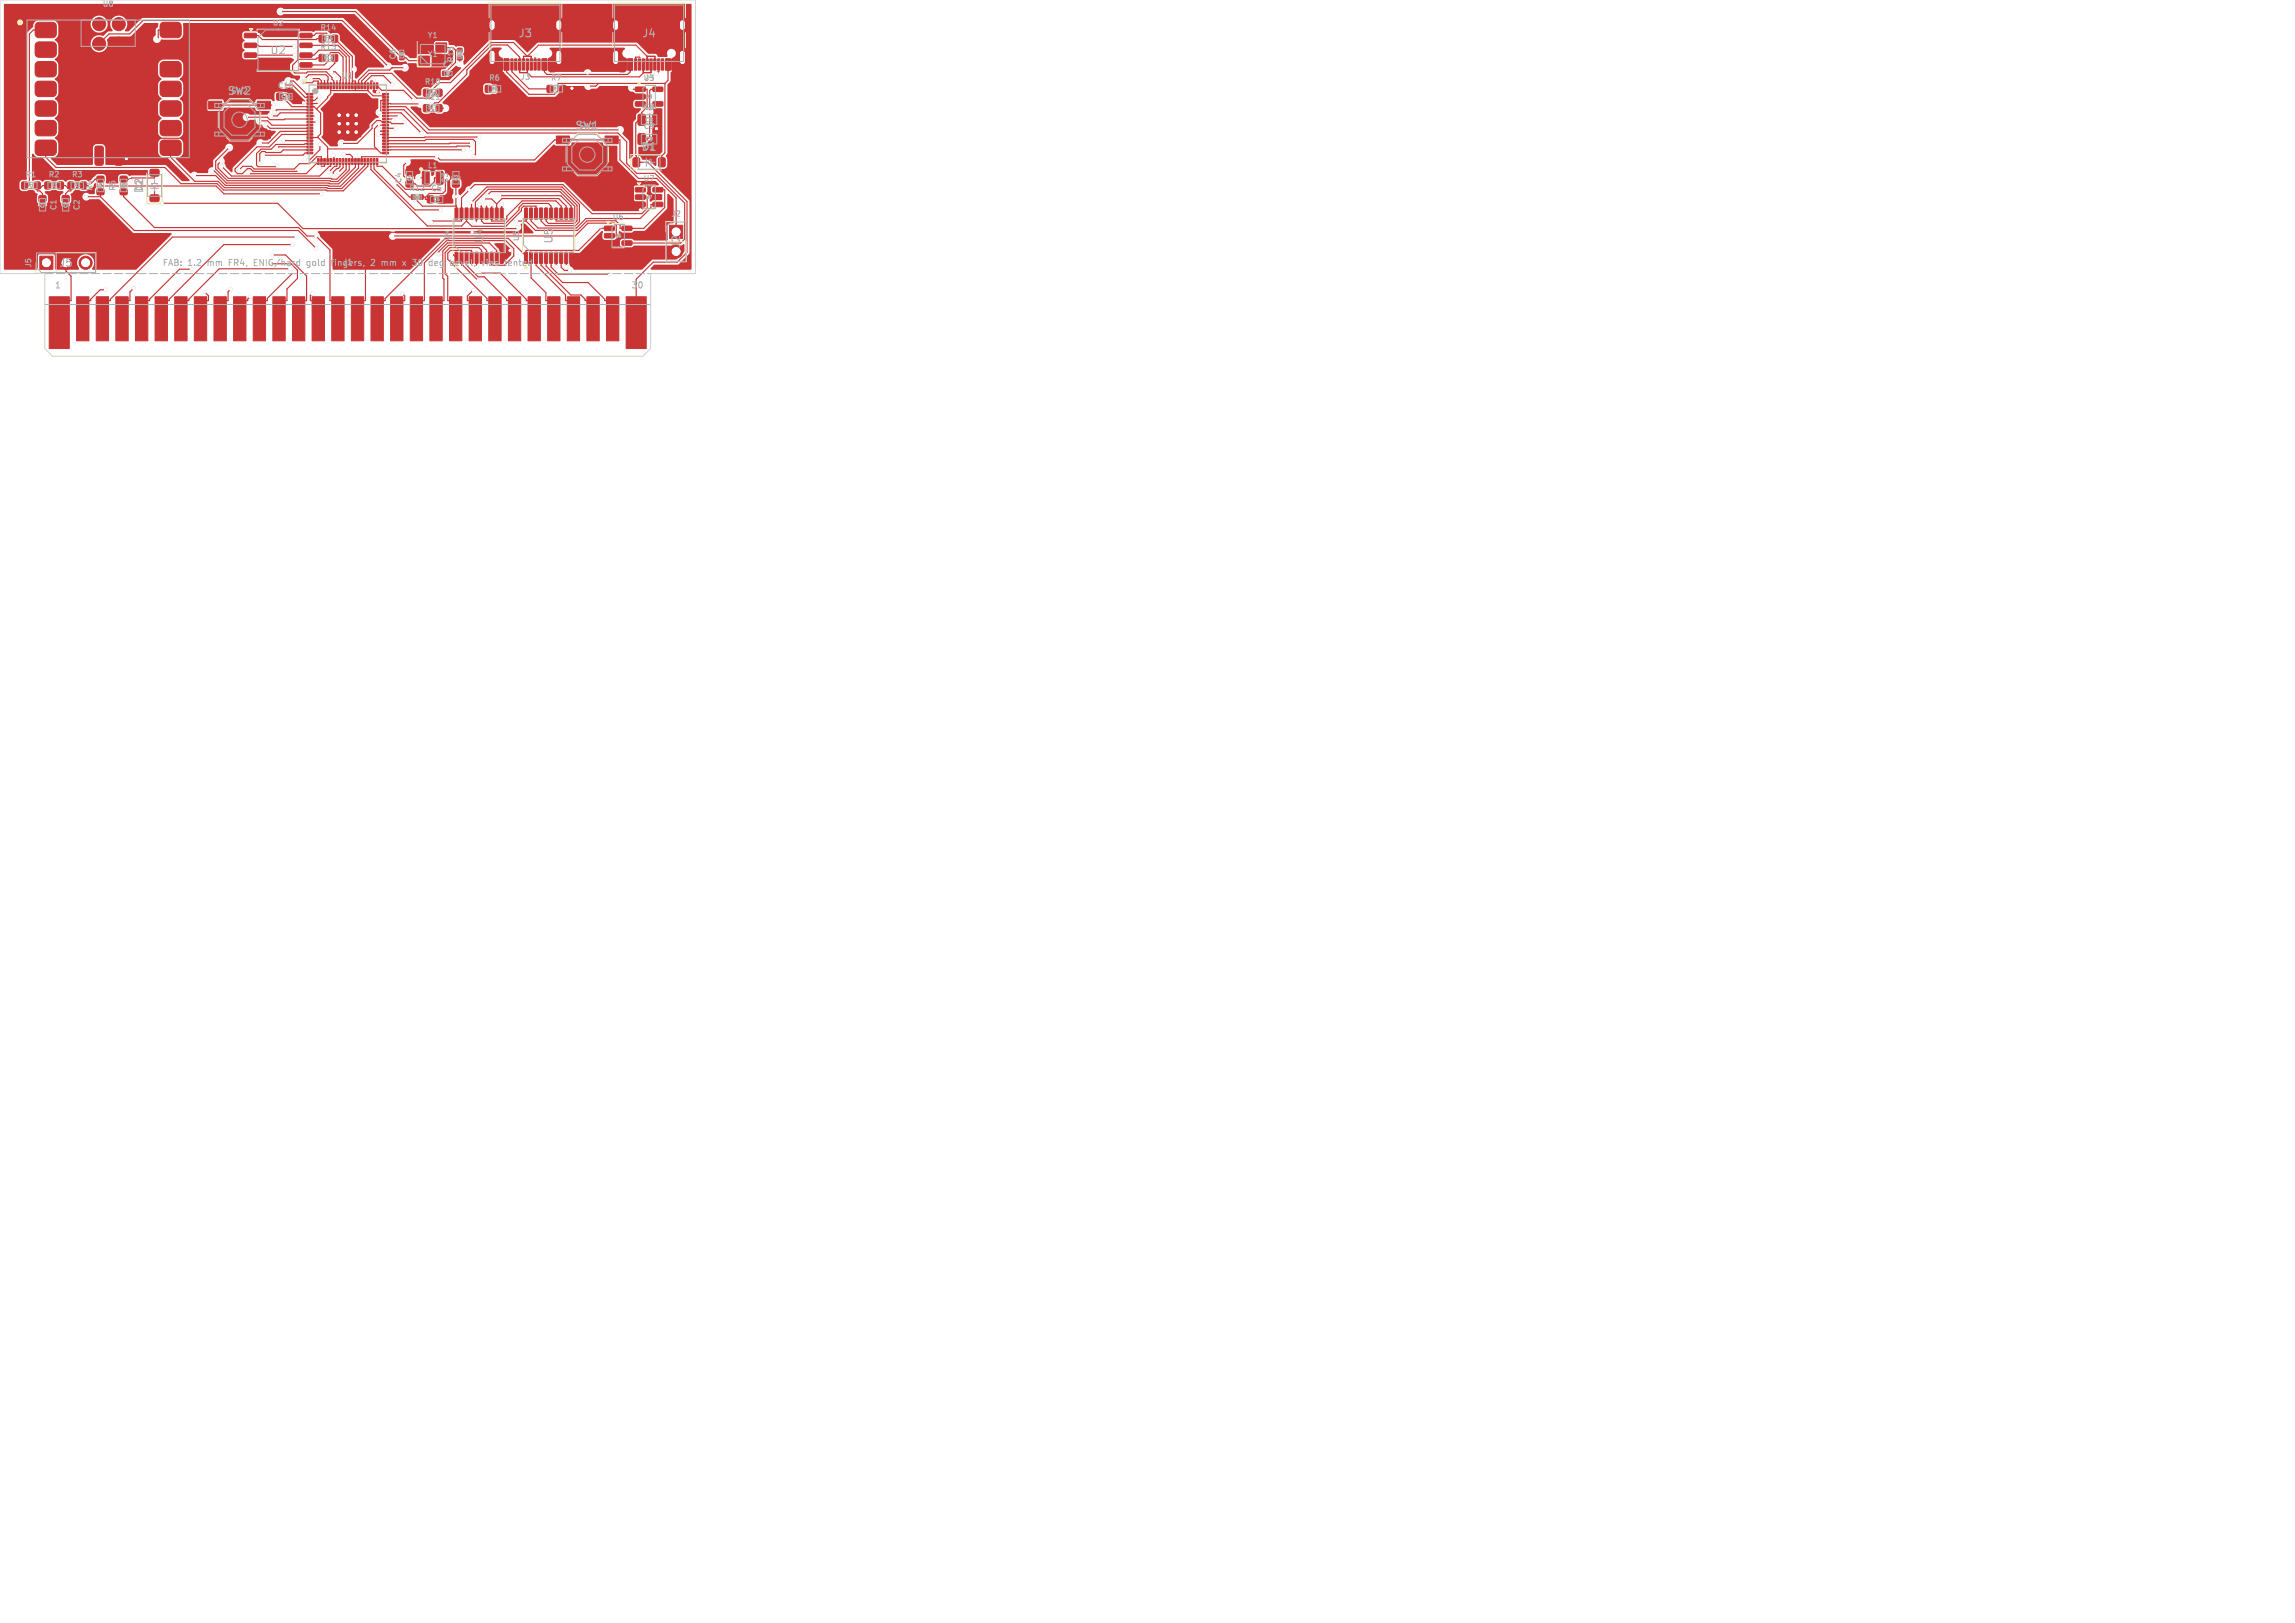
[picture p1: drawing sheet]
<svg xmlns="http://www.w3.org/2000/svg" width="297mm" height="210mm" viewBox="0 0 297 210" stroke-linecap="round" stroke-linejoin="round" font-family="sans-serif">
<defs><g id="words">
<g font-size="1.4" fill="#afafaf">
<text x="67" y="5">J3</text>
<text x="83" y="5">J4</text>
<text x="34.9" y="7.2">U2</text>
<text x="29.4" y="12.5">SW2</text>
<text x="82.9" y="19.7">D1</text>
<text x="18.7" y="25.1" transform="rotate(-90 18.7 25.1)">D2</text>
<text x="7.6" y="34.7">J5</text>
<text x="62.7" y="31.6" transform="rotate(-90 62.7 31.6)">U4</text>
<text x="71.7" y="31.6" transform="rotate(-90 71.7 31.6)">U5</text>
<text x="88.2" y="32.3" transform="rotate(-90 88.2 32.3)">J2</text>
</g>
<g font-size="1.1" fill="#afafaf">
<text x="21" y="34.6">FAB:</text>
<text x="24.3" y="34.6">1.2</text>
<text x="27" y="34.6">mm</text>
<text x="30" y="34.6">FR4,</text>
<text x="33.4" y="34.6">ENIG/hard</text>
<text x="40.5" y="34.6">gold</text>
<text x="43.9" y="34.6">fingers,</text>
<text x="49.2" y="34.6">2</text>
<text x="50.7" y="34.6">mm</text>
<text x="53.7" y="34.6">x</text>
<text x="55.1" y="34.6">30</text>
<text x="57.5" y="34.6">deg</text>
<text x="60.4" y="34.6">bevel,</text>
<text x="64.7" y="34.6">vias</text>
<text x="67.9" y="34.6">tented</text>
<text x="7" y="37.5">1</text>
<text x="81.6" y="37.5">30</text>
</g>
<g font-size="1" fill="#afafaf">
<text x="13.2" y="1">U8</text>
<text x="35.2" y="3.4">U2</text>
<text x="41.4" y="4.1">R14</text>
<text x="55.3" y="5.1">Y1</text>
<text x="35.9" y="11.6">C10</text>
<text x="41.4" y="6.6">R13</text>
<text x="44.2" y="10.3">U1</text>
<text x="51.3" y="7.8" transform="rotate(-90 51.3 7.8)">C6</text>
<text x="54.9" y="11.1">R10</text>
<text x="55.3" y="7.5">Y1</text>
<text x="57.2" y="8.8">C7</text>
<text x="58.8" y="8.1" transform="rotate(-90 58.8 8.1)">R15</text>
<text x="63.2" y="10.6">R6</text>
<text x="67.3" y="10.4">J3</text>
<text x="71.2" y="10.6">R7</text>
<text x="83.3" y="10.4">J4</text>
<text x="29.9" y="12.2">SW2</text>
<text x="54.9" y="13.1">R11</text>
<text x="74.9" y="16.8">SW1</text>
<text x="83.2" y="14.3">C8</text>
<text x="83.2" y="16.8">C9</text>
<text x="3.2" y="23.1">R1</text>
<text x="6.2" y="23.1">R2</text>
<text x="9.2" y="23.1">R3</text>
<text x="52.1" y="23.8" transform="rotate(-90 52.1 23.8)">C4</text>
<text x="55.3" y="21.9">L1</text>
<text x="58.1" y="23.8" transform="rotate(-90 58.1 23.8)">C3</text>
<text x="83.2" y="23.6">U7</text>
<text x="83.2" y="19.5">D1</text>
<text x="7.4" y="27.3" transform="rotate(-90 7.4 27.3)">C1</text>
<text x="10.4" y="27.3" transform="rotate(-90 10.4 27.3)">C2</text>
<text x="12.1" y="24.8" transform="rotate(-90 12.1 24.8)">R4</text>
<text x="15.1" y="24.8" transform="rotate(-90 15.1 24.8)">R5</text>
<text x="18.5" y="24.8" transform="rotate(-90 18.5 24.8)">D2</text>
<text x="52.9" y="24.8">R12</text>
<text x="55.7" y="24.9">C5</text>
<text x="79.2" y="28.6">U6</text>
<text x="86.8" y="28.2">J2</text>
<text x="4.2" y="34.7" transform="rotate(-90 4.2 34.7)">J5</text>
<text x="44.3" y="34.4">J1</text>
<text x="58.3" y="31.3" transform="rotate(-90 58.3 31.3)">U4</text>
<text x="67.3" y="31.3" transform="rotate(-90 67.3 31.3)">U5</text>
</g>
<g font-size=".7" fill="#afafaf">
<text x="83.4" y="15.9">C8</text>
<text x="83.4" y="18.4">C9</text>
</g>
<g font-size=".6" fill="#afafaf">
<text x="41.9" y="5.3">R14</text>
<text x="41.9" y="7.8">R13</text>
<text x="63.6" y="11.8">R6</text>
<text x="71.6" y="11.8">R7</text>
<text x="36.4" y="12.8">C10</text>
<text x="55.4" y="14.3">R11</text>
<text x="55.4" y="12.3">R10</text>
<text x="83.5" y="12.8">U3</text>
<text x="53.3" y="23.4" transform="rotate(-90 53.3 23.4)">C4</text>
<text x="59.3" y="23.4" transform="rotate(-90 59.3 23.4)">C3</text>
<text x="3.6" y="24.3">R1</text>
<text x="5.8" y="26.9" transform="rotate(-90 5.8 26.9)">C1</text>
<text x="6.6" y="24.3">R2</text>
<text x="8.8" y="26.9" transform="rotate(-90 8.8 26.9)">C2</text>
<text x="9.6" y="24.3">R3</text>
<text x="13.3" y="24.4" transform="rotate(-90 13.3 24.4)">R4</text>
<text x="16.3" y="24.4" transform="rotate(-90 16.3 24.4)">R5</text>
<text x="56.1" y="26.1">C5</text>
<text x="83.5" y="25.8">U7</text>
<text x="79.6" y="30.8">U6</text>
</g>
<g font-size=".4" fill="#afafaf">
<text x="59.7" y="7.4" transform="rotate(-90 59.7 7.4)">R15</text>
<text x="53.6" y="25.7">R12</text>
</g>
<g font-size=".3" fill="#afafaf">
<text x="52.2" y="7.3" transform="rotate(-90 52.2 7.3)">C6</text>
<text x="57.7" y="9.7">C7</text>
</g>
</g></defs>
<g fill="#c83434" stroke="#c83434" stroke-width=".13">
<path d="M82 20.5l.1-.1 .6 .1 .1 .1-.1 .9-.1 .1-.6-.1-.1-.1z"/>
<path d="M85.3 20.5l.1-.1 .6 .1 .1 .1-.1 .9-.1 .1-.6-.1-.1-.1z"/>
<path d="M53.3 25.2h.4v.6h-.4z"/>
<path d="M54.3 25.2h.4v.6h-.4z"/>
<path d="M82.6 14.8h.7l.2 .1v1.1l-.1 .2h-.6l-.2-.1-.1-1.1z"/>
<path d="M84.5 14.8h.7l.2 .1v1.1l-.1 .2h-.6l-.2-.1-.1-1.1z"/>
<path d="M6.4 38.4h2.6v6.7h-2.6z"/>
<path d="M9.9 38.4h1.6v5.7h-1.6z"/>
<path d="M12.4 38.4h1.7v5.7h-1.7z"/>
<path d="M15 38.4h1.6v5.7h-1.6z"/>
<path d="M17.5 38.4h1.6v5.7h-1.6z"/>
<path d="M20.1 38.4h1.6v5.7h-1.6z"/>
<path d="M22.6 38.4h1.6v5.7h-1.6z"/>
<path d="M25.1 38.4h1.7v5.7h-1.7z"/>
<path d="M27.7 38.4h1.6v5.7h-1.6z"/>
<path d="M30.2 38.4h1.6v5.7h-1.6z"/>
<path d="M32.8 38.4h1.6v5.7h-1.6z"/>
<path d="M35.3 38.4h1.6v5.7h-1.6z"/>
<path d="M37.9 38.4h1.6v5.7h-1.6z"/>
<path d="M40.4 38.4h1.6v5.7h-1.6z"/>
<path d="M42.9 38.4h1.6v5.7h-1.6z"/>
<path d="M45.5 38.4h1.6v5.7h-1.6z"/>
<path d="M48 38.4h1.6v5.7h-1.6z"/>
<path d="M50.6 38.4h1.6v5.7h-1.6z"/>
<path d="M53.1 38.4h1.6v5.7h-1.6z"/>
<path d="M55.6 38.4h1.6v5.7h-1.6z"/>
<path d="M58.2 38.4h1.6v5.7h-1.6z"/>
<path d="M60.7 38.4h1.6v5.7h-1.6z"/>
<path d="M63.3 38.4h1.6v5.7h-1.6z"/>
<path d="M65.8 38.4h1.6v5.7h-1.6z"/>
<path d="M68.3 38.4h1.6v5.7h-1.6z"/>
<path d="M70.9 38.4h1.6v5.7h-1.6z"/>
<path d="M73.4 38.4h1.6v5.7h-1.6z"/>
<path d="M76 38.4h1.6v5.7h-1.6z"/>
<path d="M78.5 38.4h1.6v5.7h-1.6z"/>
<path d="M81 38.4h2.6v6.7h-2.6z"/>
<path d="M51.7 7.2h.6v.5h-.6z"/>
<path d="M51.7 6.3h.6v.5h-.6z"/>
<path d="M70.8 11.1h.7v.8h-.7z"/>
<path d="M72.5 11.1h.7v.8h-.7z"/>
<path d="M5.1 25.3h.2h.6l.1 .2-.1 .6-.1 .1-.7-.1-.1-.2z"/>
<path d="M5.1 26.9l.2-.1 .6 .1 .1 .1-.1 .7h-.1h-.7l-.1-.2z"/>
<path d="M5.8 23.6h.7v.8h-.7z"/>
<path d="M7.5 23.6h.7v.8h-.7z"/>
<path d="M71 7.6h.6v1.5h-.6z"/>
<path d="M70.1 7.6h.6v1.5h-.6z"/>
<path d="M69.1 7.6h.3v1.5h-.3z"/>
<path d="M68.1 7.6h.3v1.5h-.3z"/>
<path d="M67.6 7.6h.3v1.5h-.3z"/>
<path d="M66.6 7.6h.3v1.5h-.3z"/>
<path d="M65.3 7.6h.6v1.5h-.6z"/>
<path d="M64.4 7.6h.6v1.5h-.6z"/>
<path d="M66.1 7.6h.3v1.5h-.3z"/>
<path d="M67.1 7.6h.3v1.5h-.3z"/>
<path d="M68.6 7.6h.3v1.5h-.3z"/>
<path d="M69.6 7.6h.3v1.5h-.3z"/>
<path d="M35.8 12.1l.2-.1 .6 .1 .1 .1-.1 .7-.1 .1-.7-.1v-.1z"/>
<path d="M37.4 12.1l.2-.1 .6 .1v.1v.7l-.2 .1-.6-.1-.1-.1z"/>
<path d="M82.2 11.3h1.2l.1 .1v.4l-.1 .1-1.1-.1-.1-.1z"/>
<path d="M82.2 12.2h1.2l.1 .2v.3l-.1 .1h-1.1l-.1-.2z"/>
<path d="M82.2 13.2h1.2l.1 .1v.4l-.1 .1-1.1-.1-.1-.1z"/>
<path d="M84.5 13.2h1.2l.1 .1v.4l-.1 .1-1.1-.1-.1-.1z"/>
<path d="M84.5 11.3h1.2l.1 .1v.4l-.1 .1-1.1-.1-.1-.1z"/>
<path d="M5.2 33.2h1.6v1.7h-1.6z"/>
<path d="M54.8 13.6h.7v.8h-.7z"/>
<path d="M56.5 13.6h.7v.8h-.7z"/>
<path d="M31.6 4.3h1.5l.1 .1v.4l-.2 .1h-1.3l-.1-.2z"/>
<path d="M31.6 5.6h1.5l.1 .1v.4l-.2 .1h-1.3l-.1-.2z"/>
<path d="M31.6 6.9l1.5-.1 .1 .2v.3l-.2 .1h-1.3l-.1-.1z"/>
<path d="M31.6 8.1h1.5l.1 .2v.3l-.2 .1h-1.3l-.1-.1z"/>
<path d="M38.8 8.1h1.5l.1 .2v.3l-.1 .1h-1.4l-.1-.1z"/>
<path d="M38.8 6.9l1.5-.1 .1 .2v.3l-.1 .1h-1.4l-.1-.1z"/>
<path d="M38.8 5.6h1.5l.1 .1v.4l-.1 .1h-1.4l-.1-.2z"/>
<path d="M38.8 4.3h1.5l.1 .1v.4l-.1 .1h-1.4l-.1-.2z"/>
<path d="M54.8 11.6h.7v.8h-.7z"/>
<path d="M56.5 11.6h.7v.8h-.7z"/>
<path d="M57.3 9.2h.5v.6h-.5z"/>
<path d="M58.2 9.2h.5v.6h-.5z"/>
<path d="M72 17.6h1.7v1h-1.7z"/>
<path d="M78.3 17.6h1.7v1h-1.7z"/>
<path d="M72 21.4h1.7v1h-1.7z"/>
<path d="M78.3 21.4h1.7v1h-1.7z"/>
<path d="M41.3 4.6h.7v.8h-.7z"/>
<path d="M43 4.6h.7v.8h-.7z"/>
<path d="M54.7 22.2h.7l.1 .1 .1 1.4-.2 .1-.6 .1-.1-.2z"/>
<path d="M56.5 22.2h.7l.1 .1v1.4l-.1 .1-.6 .1-.1-.2z"/>
<path d="M67.9 32.7h.4l-.1 1.4-.3-.1z"/>
<path d="M68.6 32.7h.3v1.4l-.4-.1z"/>
<path d="M69.2 32.7h.4l-.1 1.4-.3-.1z"/>
<path d="M69.9 32.7h.3v1.4l-.4-.1z"/>
<path d="M70.5 32.7h.4l-.1 1.4-.3-.1z"/>
<path d="M71.2 32.7h.3v1.4l-.4-.1z"/>
<path d="M71.8 32.7h.4l-.1 1.4-.3-.1z"/>
<path d="M72.5 32.7h.3v1.4l-.4-.1z"/>
<path d="M73.1 32.7h.4l-.1 1.4-.3-.1z"/>
<path d="M73.8 32.7h.3v1.4l-.4-.1z"/>
<path d="M73.8 26.9l.3 .1v1.4l-.4-.1z"/>
<path d="M73.1 26.9l.4 .1-.1 1.4-.3-.1z"/>
<path d="M72.5 26.9l.3 .1v1.4l-.4-.1z"/>
<path d="M71.8 26.9l.4 .1-.1 1.4-.3-.1z"/>
<path d="M71.2 26.9l.3 .1v1.4l-.4-.1z"/>
<path d="M70.5 26.9l.4 .1-.1 1.4-.3-.1z"/>
<path d="M69.9 26.9l.3 .1v1.4l-.4-.1z"/>
<path d="M69.2 26.9l.4 .1-.1 1.4-.3-.1z"/>
<path d="M68.6 26.9l.3 .1v1.4l-.4-.1z"/>
<path d="M67.9 26.9l.4 .1-.1 1.4-.3-.1z"/>
<path d="M27 13.1h1.7v1h-1.7z"/>
<path d="M33.3 13.1h1.7v1h-1.7z"/>
<path d="M27 16.9h1.7v1h-1.7z"/>
<path d="M33.3 16.9h1.7v1h-1.7z"/>
<path d="M2.8 23.6h.7v.8h-.7z"/>
<path d="M4.5 23.6h.7v.8h-.7z"/>
<path d="M58.9 32.7h.4l-.1 1.4-.3-.1z"/>
<path d="M59.6 32.7h.3v1.4l-.4-.1z"/>
<path d="M60.2 32.7h.4l-.1 1.4-.3-.1z"/>
<path d="M60.9 32.7h.3v1.4l-.4-.1z"/>
<path d="M61.5 32.7h.4l-.1 1.4-.3-.1z"/>
<path d="M62.2 32.7h.3v1.4l-.4-.1z"/>
<path d="M62.8 32.7h.4l-.1 1.4-.3-.1z"/>
<path d="M63.5 32.7h.3v1.4l-.4-.1z"/>
<path d="M64.1 32.7h.4l-.1 1.4-.3-.1z"/>
<path d="M64.8 32.7h.3v1.4l-.4-.1z"/>
<path d="M64.8 26.9l.3 .1v1.4l-.4-.1z"/>
<path d="M64.1 26.9l.4 .1-.1 1.4-.3-.1z"/>
<path d="M63.5 26.9l.3 .1v1.4l-.4-.1z"/>
<path d="M62.8 26.9l.4 .1-.1 1.4-.3-.1z"/>
<path d="M62.2 26.9l.3 .1v1.4l-.4-.1z"/>
<path d="M61.5 26.9l.4 .1-.1 1.4-.3-.1z"/>
<path d="M60.9 26.9l.3 .1v1.4l-.4-.1z"/>
<path d="M60.2 26.9l.4 .1-.1 1.4-.3-.1z"/>
<path d="M59.6 26.9l.3 .1v1.4l-.4-.1z"/>
<path d="M58.9 26.9l.4 .1-.1 1.4-.3-.1z"/>
<path d="M52.6 23.4l.1-.1 .7 .1 .1 .2-.1 .6h-.1h-.7l-.1-.2z"/>
<path d="M52.6 21.8h.1h.7l.1 .2-.1 .6-.1 .1-.7-.1-.1-.1z"/>
<path d="M4.7 3l.3-.1h2l.3 .4-.1 1.3-.2 .2-.2 .1-2-.1-.2-.2-.1-.2 .1-1.1z"/>
<path d="M4.7 5.6l.3-.2 2 .1 .3 .3-.1 1.4-.2 .2h-.2h-2l-.2-.2-.1-.3 .1-1.1z"/>
<path d="M4.7 8.1l.3-.1h2l.3 .4-.1 1.3-.2 .2-.2 .1-2-.1-.2-.2-.1-.2 .1-1.1z"/>
<path d="M4.7 10.6l.3-.1 2 .1 .3 .3-.1 1.3-.2 .2-.2 .1-2-.1-.2-.2-.1-.2 .1-1.1z"/>
<path d="M4.7 13.2l.3-.2 2 .1 .3 .3-.1 1.4-.2 .2h-.2h-2l-.2-.2-.1-.3 .1-1.1z"/>
<path d="M4.7 15.7l.3-.1h2l.3 .4-.1 1.3-.2 .2-.2 .1-2-.1-.2-.2-.1-.2 .1-1.1z"/>
<path d="M4.7 18.3l.3-.2 2 .1 .3 .3-.1 1.4-.2 .2h-.2h-2l-.2-.2-.1-.3 .1-1.1z"/>
<path d="M20.9 18.3l.3-.2 2 .1 .2 .3v1.4l-.2 .2h-.2h-2l-.2-.2-.1-.3v-1.1z"/>
<path d="M20.9 15.7l.3-.1h2l.2 .4v1.3l-.2 .2-.2 .1-2-.1-.2-.2-.1-.2v-1.1z"/>
<path d="M20.9 13.2l.3-.2 2 .1 .2 .3v1.4l-.2 .2h-.2h-2l-.2-.2-.1-.3v-1.1z"/>
<path d="M20.9 10.6l.3-.1 2 .1 .2 .3v1.3l-.2 .2-.2 .1-2-.1-.2-.2-.1-.2v-1.1z"/>
<path d="M20.9 8.1l.3-.1h2l.2 .4v1.3l-.2 .2-.2 .1-2-.1-.2-.2-.1-.2v-1.1z"/>
<path d="M20.9 5.6l.3-.2 2 .1 .2 .3v1.4l-.2 .2h-.2h-2l-.2-.2-.1-.3v-1.1z"/>
<path d="M20.9 3l.3-.1h2l.2 .4v1.3l-.2 .2-.2 .1-2-.1-.2-.2-.1-.2v-1.1z"/>
<path d="M12.4 19l.7-.1 .3 .2v2l-.2 .3h-.6l-.3-.2v-2z"/>
<path d="M14.9 19l.7-.1 .3 .2v2l-.1 .3h-.7l-.3-.2v-2z"/>
<path d="M54.2 7.2h1.4v1.3h-1.4z"/>
<path d="M56.4 7.2h1.4v1.3h-1.4z"/>
<path d="M56.4 5.5h1.4v1.3h-1.4z"/>
<path d="M54.2 5.5h1.4v1.3h-1.4z"/>
<path d="M78.2 29.3h1.2l.1 .1v.4l-.1 .1-1.1-.1-.1-.1z"/>
<path d="M78.2 30.2h1.2l.1 .1v.4l-.1 .1h-1.1l-.1-.2z"/>
<path d="M78.2 31.2h1.2l.1 .1v.4l-.1 .1-1.1-.1-.1-.1z"/>
<path d="M80.5 31.2h1.2l.1 .1v.4l-.1 .1-1.1-.1-.1-.1z"/>
<path d="M80.5 29.3h1.2l.1 .1v.4l-.1 .1-1.1-.1-.1-.1z"/>
<path d="M58.6 23.4l.1-.1 .7 .1 .1 .2-.1 .6h-.1h-.7l-.1-.2z"/>
<path d="M58.6 21.8h.1h.7l.1 .2-.1 .6-.1 .1-.7-.1-.1-.1z"/>
<path d="M82.2 24.3h1.2l.1 .1v.4l-.1 .1-1.1-.1-.1-.1z"/>
<path d="M82.2 25.2h1.2l.1 .1v.4l-.1 .1h-1.1l-.1-.2z"/>
<path d="M82.2 26.2h1.2l.1 .1v.4l-.1 .1-1.1-.1-.1-.1z"/>
<path d="M84.5 26.2h1.2l.1 .1v.4l-.1 .1-1.1-.1-.1-.1z"/>
<path d="M84.5 24.3h1.2l.1 .1v.4l-.1 .1-1.1-.1-.1-.1z"/>
<path d="M62.8 11.1h.7v.8h-.7z"/>
<path d="M64.5 11.1h.7v.8h-.7z"/>
<path d="M55.3 25.4l.2-.1 .6 .1 .1 .2-.1 .6-.1 .1-.7-.1v-.2z"/>
<path d="M56.9 25.4l.1-.1 .7 .1v.2v.6l-.2 .1-.6-.1-.1-.2z"/>
<path d="M59.2 7.3h.6v.4h-.6z"/>
<path d="M59.2 6.3h.6v.4h-.6z"/>
<path d="M8.8 23.6h.7v.8h-.7z"/>
<path d="M10.5 23.6h.7v.8h-.7z"/>
<path d="M87 7.6h.5v1.5h-.5z"/>
<path d="M86.1 7.6h.6v1.5h-.6z"/>
<path d="M85.1 7.6h.3v1.5h-.3z"/>
<path d="M84.1 7.6h.3v1.5h-.3z"/>
<path d="M83.6 7.6h.3v1.5h-.3z"/>
<path d="M82.6 7.6h.3v1.5h-.3z"/>
<path d="M81.3 7.6h.5v1.5h-.5z"/>
<path d="M80.4 7.6h.6v1.5h-.6z"/>
<path d="M82.1 7.6h.3v1.5h-.3z"/>
<path d="M83.1 7.6h.3v1.5h-.3z"/>
<path d="M84.6 7.6h.3v1.5h-.3z"/>
<path d="M85.6 7.6h.3v1.5h-.3z"/>
<path d="M41.3 7.1h.7v.8h-.7z"/>
<path d="M43 7.1h.7v.8h-.7z"/>
<path d="M15.6 24.5h.8v.7h-.8z"/>
<path d="M15.6 22.8h.8v.7h-.8z"/>
<path d="M82.6 17.3h.7l.2 .1v1.1l-.1 .2h-.6l-.2-.1-.1-1.1z"/>
<path d="M84.5 17.3h.7l.2 .1v1.1l-.1 .2h-.6l-.2-.1-.1-1.1z"/>
<path d="M19.5 25.3l.1-.1 .9 .1 .1 .1-.1 .6-.1 .1-.9-.1-.1-.1z"/>
<path d="M19.5 22l.1-.1 .9 .1 .1 .1-.1 .6-.1 .1-.9-.1-.1-.1z"/>
<path d="M8.1 25.3h.1h.7l.1 .2-.1 .6-.2 .1-.6-.1-.1-.2z"/>
<path d="M8.1 26.9l.1-.1 .7 .1 .1 .1-.1 .7h-.2h-.6l-.1-.2z"/>
<path d="M86.7 29.2h1.7v1.7h-1.7z"/>
<path d="M12.6 24.5h.8v.7h-.8z"/>
<path d="M12.6 22.8h.8v.7h-.8z"/>
<path d="M39.7 12.1h.8v.2h-.8z"/>
<path d="M39.7 12.5h.8v.2h-.8z"/>
<path d="M39.7 12.9h.8v.2h-.8z"/>
<path d="M39.7 13.3h.8v.2h-.8z"/>
<path d="M39.7 13.7h.8v.2h-.8z"/>
<path d="M39.7 14.1h.8v.2h-.8z"/>
<path d="M39.7 14.5h.8v.2h-.8z"/>
<path d="M39.7 14.9h.8v.2h-.8z"/>
<path d="M39.7 15.3h.8v.2h-.8z"/>
<path d="M39.7 15.7h.8v.2h-.8z"/>
<path d="M39.7 16.1h.8v.2h-.8z"/>
<path d="M39.7 16.5h.8v.2h-.8z"/>
<path d="M39.7 16.9h.8v.2h-.8z"/>
<path d="M39.7 17.3h.8v.2h-.8z"/>
<path d="M39.7 17.7h.8v.2h-.8z"/>
<path d="M39.7 18.1h.8v.2h-.8z"/>
<path d="M39.7 18.5h.8v.2h-.8z"/>
<path d="M39.7 18.9h.8v.2h-.8z"/>
<path d="M39.7 19.3h.8v.2h-.8z"/>
<path d="M39.7 19.7h.8v.2h-.8z"/>
<path d="M41.1 20.5h.2v.8h-.2z"/>
<path d="M41.5 20.5h.2v.8h-.2z"/>
<path d="M41.9 20.5h.2v.8h-.2z"/>
<path d="M42.3 20.5h.2v.8h-.2z"/>
<path d="M42.7 20.5h.2v.8h-.2z"/>
<path d="M43.1 20.5h.2v.8h-.2z"/>
<path d="M43.5 20.5h.2v.8h-.2z"/>
<path d="M43.9 20.5h.2v.8h-.2z"/>
<path d="M44.3 20.5h.2v.8h-.2z"/>
<path d="M44.7 20.5h.2v.8h-.2z"/>
<path d="M45.1 20.5h.2v.8h-.2z"/>
<path d="M45.5 20.5h.2v.8h-.2z"/>
<path d="M45.9 20.5h.2v.8h-.2z"/>
<path d="M46.3 20.5h.2v.8h-.2z"/>
<path d="M46.7 20.5h.2v.8h-.2z"/>
<path d="M47.1 20.5h.2v.8h-.2z"/>
<path d="M47.5 20.5h.2v.8h-.2z"/>
<path d="M47.9 20.5h.2v.8h-.2z"/>
<path d="M48.3 20.5h.2v.8h-.2z"/>
<path d="M48.7 20.5h.2v.8h-.2z"/>
<path d="M49.5 19.7h.8v.2h-.8z"/>
<path d="M49.5 19.3h.8v.2h-.8z"/>
<path d="M49.5 18.9h.8v.2h-.8z"/>
<path d="M49.5 18.5h.8v.2h-.8z"/>
<path d="M49.5 18.1h.8v.2h-.8z"/>
<path d="M49.5 17.7h.8v.2h-.8z"/>
<path d="M49.5 17.3h.8v.2h-.8z"/>
<path d="M49.5 16.9h.8v.2h-.8z"/>
<path d="M49.5 16.5h.8v.2h-.8z"/>
<path d="M49.5 16.1h.8v.2h-.8z"/>
<path d="M49.5 15.7h.8v.2h-.8z"/>
<path d="M49.5 15.3h.8v.2h-.8z"/>
<path d="M49.5 14.9h.8v.2h-.8z"/>
<path d="M49.5 14.5h.8v.2h-.8z"/>
<path d="M49.5 14.1h.8v.2h-.8z"/>
<path d="M49.5 13.7h.8v.2h-.8z"/>
<path d="M49.5 13.3h.8v.2h-.8z"/>
<path d="M49.5 12.9h.8v.2h-.8z"/>
<path d="M49.5 12.5h.8v.2h-.8z"/>
<path d="M49.5 12.1h.8v.2h-.8z"/>
<path d="M48.7 10.7h.2v.8h-.2z"/>
<path d="M48.3 10.7h.2v.8h-.2z"/>
<path d="M47.9 10.7h.2v.8h-.2z"/>
<path d="M47.5 10.7h.2v.8h-.2z"/>
<path d="M47.1 10.7h.2v.8h-.2z"/>
<path d="M46.7 10.7h.2v.8h-.2z"/>
<path d="M46.3 10.7h.2v.8h-.2z"/>
<path d="M45.9 10.7h.2v.8h-.2z"/>
<path d="M45.5 10.7h.2v.8h-.2z"/>
<path d="M45.1 10.7h.2v.8h-.2z"/>
<path d="M44.7 10.7h.2v.8h-.2z"/>
<path d="M44.3 10.7h.2v.8h-.2z"/>
<path d="M43.9 10.7h.2v.8h-.2z"/>
<path d="M43.5 10.7h.2v.8h-.2z"/>
<path d="M43.1 10.7h.2v.8h-.2z"/>
<path d="M42.7 10.7h.2v.8h-.2z"/>
<path d="M42.3 10.7h.2v.8h-.2z"/>
<path d="M41.9 10.7h.2v.8h-.2z"/>
<path d="M41.5 10.7h.2v.8h-.2z"/>
<path d="M41.1 10.7h.2v.8h-.2z"/>
<path d="M43.3 14.3h3.4v3.4h-3.4z"/>
<circle cx="8.5" cy="34" r=".85"/>
<circle cx="11.1" cy="34" r=".85"/>
<circle cx="12.8" cy="3.1" r=".85"/>
<circle cx="15.4" cy="3.1" r=".85"/>
<circle cx="12.8" cy="5.7" r=".85"/>
<circle cx="15.4" cy="5.7" r=".85"/>
<circle cx="87.5" cy="32.5" r=".85"/>
<circle cx="43.9" cy="14.9" r=".3"/>
<circle cx="43.9" cy="16" r=".3"/>
<circle cx="43.9" cy="17.1" r=".3"/>
<circle cx="45" cy="14.9" r=".3"/>
<circle cx="45" cy="16" r=".3"/>
<circle cx="45" cy="17.1" r=".3"/>
<circle cx="46.1" cy="14.9" r=".3"/>
<circle cx="46.1" cy="16" r=".3"/>
<circle cx="46.1" cy="17.1" r=".3"/>
</g>
<path d="M63.7 2.9v.6M63.7 6.9v1.1M72.3 2.9v.6M72.3 6.9v1.1M79.7 2.9v.6M79.7 6.9v1.1M88.3 2.9v.6M88.3 6.9v1.1" fill="none" stroke="#c83434" stroke-width="1"/>
<g fill="#ececec" stroke="#ececec" stroke-width=".13">
<circle cx="50.8" cy="10.9" r=".25"/>
<circle cx="44.5" cy="20" r=".25"/>
<circle cx="52.4" cy="15.8" r=".25"/>
<circle cx="41" cy="15.8" r=".25"/>
<circle cx="52.7" cy="21" r=".25"/>
<circle cx="44.2" cy="18.6" r=".25"/>
<circle cx="43.8" cy="22.3" r=".25"/>
<circle cx="51.1" cy="23.9" r=".25"/>
<circle cx="49.1" cy="16.1" r=".25"/>
<circle cx="59" cy="25.4" r=".25"/>
<circle cx="84.1" cy="14.5" r=".25"/>
<circle cx="45.7" cy="9" r=".25"/>
<circle cx="66.8" cy="28.6" r=".25"/>
<circle cx="16.9" cy="23.3" r=".25"/>
<circle cx="21" cy="26.3" r=".25"/>
<circle cx="67" cy="29.4" r=".25"/>
<circle cx="81.8" cy="11.4" r=".25"/>
<circle cx="11.2" cy="25.5" r=".25"/>
<circle cx="40.9" cy="32.1" r=".25"/>
<circle cx="41.6" cy="25.1" r=".25"/>
<circle cx="38.4" cy="9" r=".25"/>
<circle cx="35.4" cy="13.6" r=".25"/>
<circle cx="69.3" cy="7.2" r=".25"/>
<circle cx="85" cy="9.5" r=".25"/>
<circle cx="83" cy="7.2" r=".25"/>
<circle cx="52.1" cy="38" r=".25"/>
<circle cx="49.1" cy="14.6" r=".25"/>
<circle cx="43.1" cy="22.7" r=".25"/>
<circle cx="35.2" cy="33" r=".25"/>
<circle cx="39.3" cy="10.1" r=".25"/>
<circle cx="42" cy="10.2" r=".25"/>
<circle cx="38.3" cy="30.7" r=".25"/>
<circle cx="40.9" cy="15" r=".25"/>
<circle cx="13.6" cy="37.5" r=".25"/>
<circle cx="31.9" cy="15.2" r=".25"/>
<circle cx="33.6" cy="15.7" r=".25"/>
<circle cx="34.4" cy="16.1" r=".25"/>
<circle cx="33.7" cy="18.5" r=".25"/>
<circle cx="38" cy="35.2" r=".25"/>
<circle cx="40.2" cy="10.2" r=".25"/>
<circle cx="32.4" cy="38.4" r=".25"/>
<circle cx="39" cy="10.7" r=".25"/>
<circle cx="29.8" cy="37.4" r=".25"/>
<circle cx="37.3" cy="10.5" r=".25"/>
<circle cx="26.5" cy="37.8" r=".25"/>
<circle cx="41.3" cy="12.5" r=".25"/>
<circle cx="37.5" cy="34.8" r=".25"/>
<circle cx="41.2" cy="13.2" r=".25"/>
<circle cx="37.8" cy="31.6" r=".25"/>
<circle cx="35.5" cy="14.5" r=".25"/>
<circle cx="24.7" cy="34.8" r=".25"/>
<circle cx="17.3" cy="37.3" r=".25"/>
<circle cx="35.1" cy="15" r=".25"/>
<circle cx="38.6" cy="22" r=".25"/>
<circle cx="36.7" cy="18.2" r=".25"/>
<circle cx="35.8" cy="21.4" r=".25"/>
<circle cx="35.8" cy="19.2" r=".25"/>
<circle cx="33.7" cy="21.1" r=".25"/>
<circle cx="34.1" cy="20.1" r=".25"/>
<circle cx="32.2" cy="22.3" r=".25"/>
<circle cx="30.9" cy="22" r=".25"/>
<circle cx="41.4" cy="21.7" r=".25"/>
<circle cx="40.4" cy="38" r=".25"/>
<circle cx="39.3" cy="13.3" r=".25"/>
<circle cx="82.9" cy="27.2" r=".25"/>
<circle cx="85" cy="16.6" r=".25"/>
<circle cx="61.1" cy="30.1" r=".25"/>
<circle cx="48.9" cy="11.9" r=".25"/>
<circle cx="74" cy="11.4" r=".25"/>
<circle cx="66" cy="32.4" r=".25"/>
<circle cx="16.3" cy="20.5" r=".25"/>
<circle cx="28.7" cy="21.5" r=".25"/>
<circle cx="57" cy="27.2" r=".25"/>
<circle cx="61" cy="26.2" r=".25"/>
<circle cx="61.4" cy="28.8" r=".25"/>
<circle cx="57.1" cy="24.5" r=".25"/>
<circle cx="62" cy="26.5" r=".25"/>
<circle cx="60" cy="19.4" r=".25"/>
<circle cx="62.8" cy="26.5" r=".25"/>
<circle cx="61" cy="19.2" r=".25"/>
<circle cx="63.1" cy="25.3" r=".25"/>
<circle cx="61" cy="18.5" r=".25"/>
<circle cx="63.6" cy="26.5" r=".25"/>
<circle cx="62.6" cy="25.7" r=".25"/>
<circle cx="61.3" cy="20.2" r=".25"/>
<circle cx="62" cy="17.7" r=".25"/>
<circle cx="64.7" cy="25.3" r=".25"/>
<circle cx="64.9" cy="26.5" r=".25"/>
<circle cx="61.9" cy="36.3" r=".25"/>
<circle cx="62.1" cy="35.3" r=".25"/>
<circle cx="51.2" cy="16.6" r=".25"/>
<circle cx="50.9" cy="15.5" r=".25"/>
<circle cx="51.6" cy="15.1" r=".25"/>
<circle cx="54.5" cy="17.2" r=".25"/>
<circle cx="61.2" cy="37.6" r=".25"/>
<circle cx="56.7" cy="32.9" r=".25"/>
<circle cx="49" cy="17.4" r=".25"/>
<circle cx="49.1" cy="16.7" r=".25"/>
<circle cx="78.9" cy="35.5" r=".25"/>
<circle cx="72" cy="34.5" r=".25"/>
<circle cx="73.7" cy="35" r=".25"/>
<circle cx="73.3" cy="34.5" r=".25"/>
<circle cx="55.9" cy="28.8" r=".25"/>
<circle cx="54.4" cy="13.4" r=".25"/>
<circle cx="60.7" cy="24.6" r=".25"/>
<circle cx="58.4" cy="33" r=".25"/>
<circle cx="80.2" cy="16.8" r=".25"/>
<circle cx="77.7" cy="29.4" r=".25"/>
<circle cx="50.8" cy="30.5" r=".25"/>
<circle cx="43.6" cy="10.2" r=".25"/>
<circle cx="38.1" cy="6" r=".25"/>
<circle cx="42.9" cy="9.3" r=".25"/>
<circle cx="38.1" cy="7.1" r=".25"/>
<circle cx="56.5" cy="20.3" r=".25"/>
<circle cx="50.2" cy="8.6" r=".25"/>
<circle cx="27.4" cy="22.1" r=".25"/>
<circle cx="25.1" cy="22.7" r=".25"/>
<circle cx="57.6" cy="14" r=".25"/>
<circle cx="52.4" cy="8.8" r=".25"/>
<circle cx="76" cy="9.5" r=".25"/>
<circle cx="76.1" cy="11.1" r=".25"/>
<circle cx="53.5" cy="12.9" r=".25"/>
<circle cx="54.2" cy="23" r=".25"/>
<circle cx="48.4" cy="10.3" r=".25"/>
<circle cx="20" cy="24.5" r=".25"/>
<circle cx="20.3" cy="5.1" r=".25"/>
<circle cx="36.3" cy="1.5" r=".25"/>
<circle cx="28.6" cy="20.9" r=".25"/>
<circle cx="59.5" cy="8.2" r=".25"/>
<circle cx="29.7" cy="19.1" r=".25"/>
<circle cx="42.6" cy="22.2" r=".25"/>
<circle cx="40.9" cy="30.5" r=".25"/>
<circle cx="43.2" cy="20.1" r=".25"/>
<circle cx="41.4" cy="18.7" r=".25"/>
<circle cx="39.9" cy="20.7" r=".25"/>
</g>
<g fill="none" stroke="#c83434" stroke-width=".15">
<path d="M5.9 19.1v1.2l1.3 1.4h14.1l2.1 2.1h4.7l.8 .8h13.3l.1 .1h2.1l3.2-3.2v-.6M5.9 3.9h-1.6l-.5 .5v19.6h-.6M12.8 5.7l1.3-1.3h2.7l1.7-1.8h25.8l5.9 6M15.4 5.7h4.3l.8 .7h8.9l2 2h2v3.4M22.1 19.1v1.2l3.1 3.2h3l.8 .8h13.3l.1 .1h1.8l3-3v-.5M22.1 3.9h-1.6v1l-.2 .2M26.8 17.4h7.4M26.8 17.4l-.5 .5h-10.2l-.7 .8v1.4l.4 .4h.5M27.9 13.6h7.5M29.7 19.1l-1.8 1.7v1.1l1.5 1.5h13.3l.1 .1h.9l1.5-1.5v-1.1M31.9 15.2h2.7l.3 .3 5.2-.1M32.4 4.6h1l.6 .5h6.9l.1-.1h.7"/>
<path d="M32.4 7.1h5.7M32.4 5.9h1l.2 .1h4.5M33.6 15.7l1-.1 .6 .6h4.9M34.4 16.1l.5 .5h5.2M36.3 1.5h9.7l6 6h.5l.4 .4h2M36.7 18.2h3.4M36.9 12.9l.9 .9h2.8l.9 .9v2.6l-.3 .4v.1M37.3 10.5h.7l1.7 1.7h.4M37.9 11l1.6 1.6h.6M38.6 5.1v2.5v.1M38.6 7.7l-.7 .7v.8l.3 .2h1.4l.2-.1h2.4l.8 .7v.2l.2 .3v.6M39 10.7h1.4l.2-.2h.6v.6"/>
<path d="M39.3 13.3l-.8-.8h-.7l-.7-.7h-9.1l-1.2 1.2v4.4M39.3 10.1h.2l.5-.4h2.2l.3 .3-.1 1.1M39.6 4.6h1l.3-.3h1.3l.5 .5M39.6 8.4h2.4l.5-.5v-.8l.3-.3h1l.6 .6v3.7M39.6 7.1h1l.7-.6h2.6l.9 .9v3.7M39.6 5.9h4.1l1.5 1.4v3.8M40.1 15.8h.9M40.1 19.8h-.6l-.3 .3h-5.1M40.1 19h-4l-.3 .2M40.1 17.8h1.1M40.1 14.6h-3.8l-.4 .4h-.8M40.1 15h.8"/>
<path d="M40.1 17.4h-3.6l-1.6 1.6h-1.6l-2.9 2.8v.4l.3 .3h.7l.6-.7h.4l.4 .4M40.1 17h-3.8l-1.5 1.5h-1.1M40.1 18.6h-.6l-.1 .1h-3.7l-.6 .6h-1.3l-.6 .6v1.5l.2 .2h2.3l.1-.2M40.1 14.2h-4.3l-.3 .3M40.1 19.4h-3.4l-.4 .3h-1.9l-.1-.1h-.4l-.3 .3 .1 1.2M40.2 10.2h1.1l.3 .3v.6M41.2 17.8l1.2 1.2v1.9M41.2 13.2l-.2 .2h-.9M41.3 12.5h-.1l-.5 .5h-.6M41.4 18.7v.7l-1.3 1.3h-.2M41.7 7.5h-.7l-.1 .2h-2.3M42 10.2h.1"/>
<path d="M42 10.2v.9M42.4 19.3h6.3M42.8 11.1v1l-.4 .4v.2l-1.4 1.4M42.8 11.7h4.8M42.9 9.3h.5l.7 .7M43 5h.3M43.3 5l2.3 2.3v3.8M43.3 8.2l-.7 .8h-4.2M43.3 8.2h.1M43.3 7.5v.7M43.6 10.2h.1M43.6 10.2v.9"/>
<path d="M44 10.5v.6M44.5 20h.8l.3 .3v.6M45.6 9h.1M45.6 10.5h.4v1.2M46.8 11.1v-.6l1-1h2.9l3.2 3.2h1.8M47.6 11.1v.6M47.6 11.7l.7 .7h1.3M48.4 10.3l-.2 .2h-.2v.6M48.4 11.1v.6h.3l.2 .2M48.8 11.1l.6 .6h2.8l1.3 1.2M49 17.4h.9M49.1 16.7l.2 .3h.6"/>
<path d="M49.6 12.4l.3 .2M49.9 16.2h-.7l-.1-.1-.6 .6v2.3l.8 .8h.6M49.9 13.8h2.6l3 3h24.7M49.9 12.2h-.3v.2M49.9 13.4h4.5M49.9 13h-.6v1.4l-.2 .2M49.9 15h1.7v.1M49.9 15.4h.9l.1 .1M49.9 16.6h1.3M49.9 14.2h2.4l3 3h24.7l1.1 1.1v2.8l1.3 1.3h2.4l3.8 3.9v4.6M49.9 14.6h2l2.6 2.6M49.9 19h9.1l.1-.1h1.6l.3 .3"/>
<path d="M49.9 18.2h5.1l.1-.2h6.1l.3 .3v1.7l-.2 .2M50.7 8.8h.1M50.7 8.8l-.3 .3h-2.7l-1.3 1.3v.7M50.7 8.8h1.7M50.8 10.9l-1.2-1.1h-1.5l-.9 .9v.4M52.4 15.8l-.2 .2h-1.5l-.2-.2h-1l-.3-.2h-.4l-.7 .6v.4l-1.9 2h-2M55.2 12h.6M55.2 14h.6M55.8 6.2h-2.9l-.4 .3h-.5M56.2 12h.6M56.3 13.3l-.5 .5M56.3 7h.8v.9"/>
<path d="M56.8 14h.8M57.1 6.2h1.5M57.1 7.4l-.1 .2v2.3l.1 .1h.8l.6-.5M59.5 6.5h-.5v1.6l-1.5 1.4M59.5 8.2h.1M59.5 7.5v.7M60 19.4h-10.1M61 18.5l-11.1 .1M62 17.7l-12.1 .1M63.2 11.5h.6M63.7 7.4v1.3l.6 .6h.4M63.7 3.8h-5.9l-2 1.9v.9"/>
<path d="M63.7 3.2v1.1h8.1l.5-.5M64.7 9.3l.8 .7v1.5h-.7M64.7 8.3v1M65.6 8.3v1l2.9 2.9h3.2l.5-.5v-.8M66.3 8.3v1l2.2 2.2h2.7M67.7 8.3v-1h1v1M68.3 9.4h-1v-2l-1.6-1.6h-2.1l-3.2 3.2v.6l-3.7 3.7M68.3 9.4l.5 .5h14l.5-.5M68.3 8.3v1.1M69.3 7.2v1.1M70.4 8.3v1l.4 .3h10.4l.4-.3v-1M72.3 10.8h13.8"/>
<path d="M72.3 7.4v1.3l-.6 .6h-.4v-1M72.3 3.2v1.1h6.9l.5-.5M72.8 11.5h1.1l.1-.1 1.1 1.1h7.8M76 9.5v.1M77.5 10.8l-.4 .3h-1M79.7 7.4v1.3l.6 .6h.4v-1M79.7 3.2v1.1h8.6v-1.1M81.8 11.4l.2 .1h1.8v2h-.9M83 7.2l-.2 .2h-.5v.9M83.1 18h.7M83.1 14.5v1M83.1 15.1l-.8 .8 .1 5.1h1.4l5.1 5.1v6.6l-1.3 1.2h-3.1l-2.2 2.2v2.8"/>
<path d="M83.3 8.3v1.1h1v-1.1M83.7 7.3v1M83.7 7.3l-1.4-1.5h-12.6l-1.4 1.5-1.8-1.8h-3l-5.2 5.2h-1.4l-1.1 1.1M83.7 7.3h1v1M85 15.5v2.5M85.1 11.5h-.9l-.1 .2v6M85.3 8.3v1l-.3 .2M86.1 10.8v9l-.4 .4v.8M86.4 8.3v2.1l-.3 .4M88.3 7.4v1.3l-.6 .6h-.4v-1M4.8 24v.7h.4l.3 .3v.7M5.5 27.3h3v6.7"/>
<path d="M6.2 24h-.7l-.3 .4h-.4M7.8 24h.7l.3 .4h.4M8.5 35.1l.7 .6v3.2h-1.5M9.2 24v.7h-.4l-.3 .3v.7M10.8 24h.7M11.2 25.5h1.8M12.3 23.2h.7v.6M13 25.5l4.4 4.3h21.2l2.3 2.3M13 24.8v.7M13.3 24.1h14.7l1 1h12.6M13.6 37.5h-.6l-1.3 1.2v.2h-1M16 23.2h.9"/>
<path d="M16 24.8v.7l4 3.9h18.7l1 1.1h1.2l1.8 1.9v6.5h1M16.9 23.2v.1M17.3 37.3l-.5 .5v1.1h-1M20 22.3v.7h-3l-.1 .2M20 24.5v1.1M21 26.3h14.9l3.3 3.3h27.6l.2-.2M24.7 34.8h-1.5l-3.8 3.9v.2h-1.1M26.5 37.8l.5 .5v.6h-1.1M28.6 20.9l-.4 .3v.5l1.3 1.4h13.3l.1 .1h.7l1.2-1.2v-1.1M29.8 37.4l-.3 .3v1.2h-1M32.4 38.4l-.3 .3v.2h-1.1M32.8 22.2h.1"/>
<path d="M35 34.1h2.7M35.2 33h1.8l2.7 2.7v3.2h-1.1M37.5 34.8h-9.1l-4 3.9v.2h-1M37.8 31.6h.1M37.8 31.6h-8.8l-7.1 7.1v.2h-1M38 35.2l-3.4 3.4v.3h-1M38.3 30.7h-16l-8 8v.2h-1M38.5 35v1l-1.4 1.4v1.5h-1M38.6 22l-.2 .2h-5.6M40.4 38l-.2 .2v.7h1M41.2 20.9l-1.6 1.6h-7.2l-.2-.2M41.6 20.9v-.6h-.6l-.9 .9h-1.3l-.7 .7h-5.2l-.4-.4h-1.1l-.5 .5"/>
<path d="M42 20.9v.6h-.4l-.2 .2M42.8 20.9v.6h-.2l-1.2 1.3h-11.5l-1.2-1.3M43.2 20.1v.8M43.2 20.3h.1M43.6 20.9v.6h-.3l-.7 .7M44 20.9v.7l-.2 .2h-.2l-.5 .5v.4M44.4 20.9v.8l-.6 .6M46 20.9v.7l-2.2 2.2h-1.1l-.1-.1h-13.3l-1.5-1.6h-.4M46.4 20.9v.9l-2.3 2.3h-1.5l-.1-.1h-13.3l-1.3-1.3h-2.8M46.8 20.9v-.6h9.7l.5 .4h12.2l2.6-2.6h8.4v2.6l2.4 2.4h2.4l2.5 2.5v4.4M48 20.9v1l7.3 7.3h4.4l.7-.6M48.4 20.9v1l5.3 5.3h3.3"/>
<path d="M48.8 20.9v.6h.7l3 3h4.6M51.4 23.9l1.6 1.6h.7M52.1 38l.3 .3v.6h-1.1M52.7 21l-.5 .4v1.4l.4 .3h.4v.7h.7l.3 .3h1.7l.5-.6v-.5h.7M53 22.2h.7l.3-.3h4.3l.7 .7v-.4M54 25.5v.5l.7 .7h4.4M54.2 23h.9M54.5 25.5h.5M55 25.5v.3h.7M56.7 32.9v-.3l1.2-1.2h5.4l1 1v1M57.6 23.1v1.6l-.3 .3h-1.7l-.6 .5M58.4 33h.3l.4 .4"/>
<path d="M59 23.8v2.8l.1 .1M59 22.4h12.3l.5-.5h8.4l1.8 1.7v2.9h.9M59 22.9h-.4l-.6 .6v2.3h-.7M59.1 26.7v.9M59.7 33.4v.9h.2l2 2M60.4 33.4v.9l1.5 1.5h.8l2.9 2.9v.2h1M60.4 27.6v1M61 26.2h.1M61 33.4v-1h-2.7l-.4 .4v.7l5.1 5.1v.3h1M61 26.2l2-2h9.7l2.3 2.2v2.3l-.5 .5h-3.9l-.6-.6v-1M61 26.2v1.4M61.1 30.1h-10.5l-3.3 3.3v5.5h-1"/>
<path d="M61.2 37.6l-.7 .7v.6h1M61.7 27.6v1l-.3 .2M61.7 33.4v1.2M62 26.5l.3 .2v1.9l.3 .3h2.8l1.8-1.7v-.4l.5-.5h3.3l.3 .4v.9M62.1 35.3h2.6l3.4 3.4v.2h1M62.3 33.4v-1l-.3-.4h-3.8l-.6 .7v2.7l.3 .4v3.1h1.1M62.6 25.7h1l.7 .7M62.8 26.5l.2 .2v.9M63 33.4v-1l-.7-.7h-4.3l-.7 .8v3.5l.2 .1v2.8h-1.1M63.1 25.3l.4-.5h9l1.9 1.9v1.7l-.2 .2h-2.2v-1M63.6 33.4v.9h1.7l1.2-1.2v-.9l-1-1.1h-7.7l-2.9 2.9v4.9h-1M63.6 26.5v2.1h1.7l.3-.3v-.3l2-2h4.3l.7 .7v.9"/>
<path d="M63.6 26.7h.1M64.3 26.4l.7-.7h7.3l1 1v.9M64.3 26.4v1.2M64.7 25.3h7.9l1.3 1.4v.9M64.9 26.5v1.1M64.9 26.7h.1M66 32.4h-1.1v1M66.8 28.6h1.3M68.1 27.6v1M68.1 33.1l-2.3-2.3h-8.2l-7.8 7.8v.3h-1M68.7 33.4v2.6l1.9 1.9v1h1.1M69.4 27.6v-.9h-1.6l-.3 .3v.3l-2 2h-4.4l-.7-.7"/>
<path d="M69.4 33.4v.9l3.8 3.8v.8h1M70 33.4v.9l3.9 3.9h1.3l.5 .5v.2h1M70.7 33.4v1l2.1 2.2h3.3l2.2 2.1v.2h1M70.7 27.6v1l.3 .3h3.3l.4-.3v-2l-2.1-2.1h-9.4l-1.7 1.6v1.9l.2 .1M71.3 33.4v.9M71.3 34.6l.9 .9h6.7M72 33.4v1.1M72.6 33.4v1.2l.4 .4h.7M73.3 33.4v1.1M77.7 29.6h1.2M77.7 29.6l-2.8 2.8h-6.8v1M77.7 29.4v.2"/>
<path d="M78.4 31.5l1.1 1h8M78.9 31.5h-.9l-1.5 1.4h-2.6v.5M78.9 30.5h.9v-1.4l-.3-.2h-3.4l-1.7 1.6h-23.6M81.1 31.5h7M82.4 26.5l.5 .4v.3M82.9 25.5h.9v1.4l-.7 .7h-6.5l-3.7-3.7h-11.5l-1.7 1.7v3h-3.7l-.1 .2M85.1 24.6h.9v2.2l-2.7 2.8h-3.1v-.5l-.5-.5h-3.7l-1.3 1.2h-5.4l-1.2-1.2M85.1 26.5h-.9v.4l-1.3 1.4h-7.1l-1.2 1.2h-5l-.9-.9v-1"/>
</g>
<g fill="#c83434">
<path d="M.5 .6l88.9-.1 .1 34.3-.1 .1h-5.1l-.1-.1v-.1l.5-.5h3.1l1.4-1.3v-.2v-6.7l-3.9-4 .1-.1 .7-.1 .2-.3v-1l-.1-.3 .2-.4v-8.8l.4-.6v-1l.2-.3v-1.6a.58 .58 0 0 0 .4-.8 .58 .58 0 0 0-.8-.3 .58 .58 0 0 0-.2 .8l-.1 .2h-1.1l-.3-.4-1-.1-1.4-1.3-.2-.1h-12.6l-.2 .1-1.2 1.2-1.7-1.6h-3.1h-.2l-3.2 3.2-.1-.1v-.3l.1-.2v-.5a.3 .3 0 0 1 0-.6v-.5l-.2-.2h-.7a.27 .27 0 0 1-.4-.1l-.7-.1-.1-.3-.2-.2h-1.4l-.2 .2-.1 1.3 .2 .2h1.6l.3-.5h.3l.1 .1v1.3l-.9 1a.55 .55 0 0 0-.7 .4l.1 .6 .2 .1 .4 .1a.52 .52 0 0 0 .4-.7l.9-.9 .7 .3-.1 .1-1.4 1.4-1.4 .1-1.1 1-.3-.1h-.6l-.3 .3v.7l-.4 .1-3.2-3.2 .1-.1h1a.51 .51 0 0 0 .8 0 .51 .51 0 0 0-.1-.7 .14 .14 0 0 1 0-.2 .14 .14 0 0 1 .2 0h1l.1 .3 .2 .2h1.5l.2-.2-.1-1.3-.2-.2h-1.4l-.2 .2-.1 .3h-.8l-.8-.5-.4-.1-5.8-5.7-9.4-.1a.52 .52 0 0 0-.8 .1 .52 .52 0 0 0 .1 .7 .52 .52 0 0 0 .7-.1h9.2l5.5 5.5a.59 .59 0 0 0 .3 .7l.8-.1 .2 .2v.1l-.7 .2h-1.2l-.4-.3h-.2l-5.7-5.7-.2-.1h-25.8l-.2 .1-1.6 1.6h-.5v-.1a1.12 1.12 0 0 0-.1-1.6 1.12 1.12 0 0 0-1.6 .1 1.12 1.12 0 0 0 .1 1.5l-.1 .2h-.5l-.7 .6a1.1 1.1 0 0 0-1.5 .9 1.1 1.1 0 0 0 1.3 1.2 1.1 1.1 0 0 0 .7-1.6l.5-.5h2.6l1.8-1.7h1.7v.5l-.2 .3-.1 .8a.52 .52 0 0 0-.1 .9 .52 .52 0 0 0 .8-.4h2.2l.4-.1 .3-.5v-1.4l.1-.1h20.3l5.6 5.6-.1 .1-2 .1-1.5 1.4-.2-.1v-.7a.57 .57 0 0 0 0-1v-1.2l-1.9-1.9v-.7l-.3-.3h-.6l-.3 .1-.5-.4h-1.4l-.3 .1-.3-.1-1.5 .1a.54 .54 0 0 0-.3 .6l-4.4 .1-.9-.7h-1.6l-.2 .1-.1 .2 .1 .5 .3 .3-.3 .4-.1 .4 .4 .5-.3 .4-.1 .4 .1 .2 .3 .2h1.4l.4-.2h4.2l.4 .2-.5 .6v1l.4 .4 .7 .1 .1 .2a.41 .41 0 0 1-.4 .4l-.3-.2-.4-.1a.52 .52 0 0 0-.6-.1 .52 .52 0 0 0-.3 .5 .53 .53 0 0 0-.6 .7 .53 .53 0 0 0 .9 .1h.7l1.6 1.6a.39 .39 0 0 1-.1 .6h-1.4l-.6-.7-.1-.5-.6-.5h-.7l-.2 .1-.2 .3 .1 .7a.19 .19 0 0 1-.2 .2 .19 .19 0 0 1-.2-.2l-1.9-.1-.2 .1-.2 .4h-3.8l-.2-.4-.2-.1h-1.7l-.2 .2-.1 1.1 .3 .3 1.8-.1 .3-.4h3.8l.3 .4 1.6 .1h.1v.2l-.3 .2h-2.2a.53 .53 0 0 0-.8 0 .53 .53 0 0 0 0 .8 .53 .53 0 0 0 .8-.1h.6l.1 .1a.53 .53 0 0 0 .8 .5 .72 .72 0 0 0 .6 .5l.3 .3h.8l.1 .2-1 1-.6 .1a.54 .54 0 0 0-.6-.1 .54 .54 0 0 0-.3 .5l-3 3-.2 .7-.8-.7-.2-.5 .1-.4-.2-.3 .7-.8a.51 .51 0 0 0 .6-.4 .51 .51 0 0 0-.5-.6 .51 .51 0 0 0-.5 .5l-1.5 1.5-.2 1a.54 .54 0 0 0-.6 .7l-.1 .1h-1.3a.62 .62 0 0 0-.9 0l-1.8-1.8v-.2a.82 .82 0 0 0 .9-.7v-1.2l-.4-.7 .2-.3 .2-.3v-1.3l-.4-.6 .2-.3 .2-.3v-1.2a.84 .84 0 0 0-.4-.7l.4-.6v-1.3a.84 .84 0 0 0-.4-.6l.4-.7v-1.2a.74 .74 0 0 0-.7-.7h-1.9l-.5 .3-.1 .3v1.3l.4 .6-.3 .3-.1 .3v1.3l.1 .4 .3 .3-.3 .3-.1 .3v1.2l.1 .4 .3 .3-.3 .3-.1 .3v1.2l.1 .4 .3 .4-.3 .3-.1 .3v1.2a.74 .74 0 0 0 .7 .7h.5l2.8 2.8v.2h-1l-2-2-.1-.1h-7.7l-.1-2.4-.4-.3h-.7a.52 .52 0 0 0-.5 .5v2.1l-.1 .1h-4.5l-.8-.7v-.2a.82 .82 0 0 0 .9-.7v-1.2l-.4-.7 .3-.3 .1-.3v-1.3l-.4-.6 .3-.3 .1-.3v-1.2a.84 .84 0 0 0-.4-.7l.4-.6v-1.3a.84 .84 0 0 0-.4-.6l.4-.7v-1.2a.84 .84 0 0 0-.4-.7l.4-.6v-1.2a.84 .84 0 0 0-.4-.7l.4-.7v-1.4h4.2a1.11 1.11 0 0 0 1.6 1 1.11 1.11 0 0 0 .2-1.9 1.11 1.11 0 0 0-1.8 .7v.2h-4.2l-.2-.3-.4-.2h-2a1.16 1.16 0 0 0-.7 1l-.7 .6v.2v18.8l-.1 .1h-.5l-.2 .1-.2 .2v.8l.3 .3h.6l.3-.1 .2-.3h.2l.5 .6 .3 .2-.1 .4v.6l.1 .2 .2 .1h.8l.2-.1 .1-.2v-.7l-.4-.6 .1-.1h.7l.2-.4h.4l.1 .3 .2 .1 .7 .1v.2l-.3 .2-.1 .2v.7l.2 .3h.8l.3-.1 .1-.2v-.7a.3 .3 0 0 1 .2-.5l.4-.6v-.7l-.1-.2-.2-.1h-.6l-.4 .2-.4-.2h-.7l-.2 .3v.7h-.4v-.7l-.1-.2-.2-.1h-.6l-.4 .2-.4-.2h-.6l-.3 .1-.1-3.5h.2l.3 .3a1.31 1.31 0 0 0 1 .2l1.4 1.5 .2 .1h11.8l.1 .1v.5l-.1 .1h-2l-.2 .1-.4-.3-.9 .1-.2 .3v.7l-.1 .1h-1.5v-.8l-.1-.2-.2-.2-.9 .1-.8 .7a.55 .55 0 0 1-.6 0h-.6l-.3 .2v1l.3 .2 .6 .1 .5-.4a.51 .51 0 0 0 .6-.5v-.1a.31 .31 0 0 1 .4 0 .31 .31 0 0 1 .1 .4l-.4 .2-.1 .7h-.7a.52 .52 0 0 0-.7 0 .52 .52 0 0 0 .1 .8 .52 .52 0 0 0 .7-.1h1.3l4.3 4.3 4.9 .1 .1 .1-4.6 4.6h-5.6l-.1-.1a1.12 1.12 0 0 0-.1-1.6 1.12 1.12 0 0 0-1.5 0 1.12 1.12 0 0 0 0 1.6l-.2 .1h-2.9l-.2-1.9-1.9-.1-.2 .2v1.7l-.1 .1h-4.2l-.1-.1z"/>
<path d="M41.2 29.9h9.3l.1 .1a.54 .54 0 0 0-.2 .9 .54 .54 0 0 0 .9 0h5.5l.2 .1-3.9 3.9h-9.9l-.2-.1v-2.6l-1.6-1.6-.1-.3-.2-.2z"/>
<path d="M73.7 32.8l1.4-.1 2.8-2.8 .2 .1-.2 .7 .2 .3 1.3 .1 .6-.4 .1-.8 .5 .2h1.1l.4-.2 1.4-.1 2.8-2.8 .1-1.8 .1-.1 .7 .7v3l-.1 .1h-.5l-.2 .2v2h-4.3l-.4-.2h-1.1l-.2 .1-.2 .2v.5l.3 .3h1.2l.4-.2h6l.2-.1a.15 .15 0 0 1 .1-.1 .15 .15 0 0 1 .2 .1v.8l-1.1 1.1h-3.1l-1.3 1.3h-8.8l-.2-.3a.47 .47 0 0 1-.4-.6z"/>
<path d="M64 31.5h1.3l.9 .8-.1 .7-1 1-.4-.1v-1.3l-.2-.4-.5-.5z"/>
<path d="M51.1 29.9h15.7a.52 .52 0 0 0 .6-.2 .52 .52 0 0 0 0-.6v-.2h.6l1 1.1v.1l-.1 .1h-17.6l-.2-.1z"/>
<path d="M53.1 20.6h3l.8 .4h12.3h.2l2.3-2.3 .3 .2h1.7l.2-.1 .2-.4h3.8l.3 .4 1.6 .1 .1 1.9 2.5 2.5 .2 .1h2.2l.4 .4v.2h-.7l-.2 .2-.1 .6 .3 .3h1.1l.1 .7-.1 .1h-1l-.4 .2h-.1v-.7l-.4-.3 .1-.4v-.4l-.2-.2-.2-.1h-1.1l-.3 .2-.1 .5 .2 .3-.2 .7a.39 .39 0 0 0 .4 .4h1h.1v.7l-.5 .5h-6.1l-3.7-3.7h-.2h-11.5l-.6 .5a.59 .59 0 0 0-.6 .5l-.6 .6h-.2l-.1-.2v-.4l.4-.5v-.8l-.3-.2h-.8l-.2 .1-.1-.1a.52 .52 0 0 0-.6-.6 .67 .67 0 0 0-.5-.6h-.8l-.2 .2v.5l-.3 .2-.1-.1v-.5l-.1-.2-.2-.1h-.7a.61 .61 0 0 0-.5 .6 .61 .61 0 0 0-.6 .7l-.3-.1-.2-.3-.6-.1v-1.2a.64 .64 0 0 0 .5-.9z"/>
<path d="M58 23.5l.2-.1 .1 .1v.6l.1 .2 .2 .2 .1 .5a.62 .62 0 0 0 0 .9v.3l-.1 .1h-2.1h-.1l.1-.9 .9-.1 .5-.5z"/>
<path d="M84.5 14h1.1l.1 .1v5.5l-.7 .8-.1 1.1h-.2l-.7-.8h-.9l-.2-.4-.2-.2-.1-.2v-.9h.7a.88 .88 0 0 0 .6-.7l.4-.4 .1-.2v-2.8a.72 .72 0 0 0 .1-.8z"/>
<path d="M53.2 13.8h.7l.6 .2 .1 .5 .3 .2h.7l.3-.4h.1l.3 .3 .2 .1h.6l.4-.2a.51 .51 0 0 0 .6-.5 .51 .51 0 0 0-.6-.5l-.2-.2v-.1l1.4-1.4h3.8l.2 .3 .2 .1h.6l.2-.1a.52 .52 0 0 0 .7-.3 .52 .52 0 0 0-.5-.7l-.3-.3h-.7l-.2 .1-.2 .2v.7h-3.8l2-2 .1-.7 2.9-2.9 1.1-.1 .1 .2-.1 .1a.6 .6 0 0 0-.3 .6 .6 .6 0 0 0 .5 .5l.1 1.8 3.2 3.2h3.5h.1l.6-.6 .1-.8h2.9l.1 .1a.54 .54 0 0 0 .4 .4 .54 .54 0 0 0 .6-.1h.6l.4-.4h3.6l.1 .2a.62 .62 0 0 0 .7 .6l.3 .2h1.1v.7l-.1 .1h-1.1l-.2 .3v.5l.1 .2 .7 .1 .2 .1-.3 .4-.3 .3-.1 .6-.4 .5v4.2l-.3 .5-.2-.1v-2.3l-.9-.9a.55 .55 0 0 0 .1-.8 .55 .55 0 0 0-.8 0h-24.1l-2.6-2.5z"/>
<path d="M43.2 12.1h4.3l.6 .6 .9 .1v1.2a.57 .57 0 0 0-.4 .5 .57 .57 0 0 0 .3 .5l.1 .1a.2 .2 0 0 1-.3 .2l-.8 .7-.1 .5-1.7 1.7h-1.5a.54 .54 0 0 0-.7-.1 .54 .54 0 0 0-.2 .7l-.1 .1h-.9l-1.1-1.1 .2-.5v-2.7l-.3-.5 1.2-1.2z"/>
<path d="M48.2 11.7a.31 .31 0 0 1 .5 0l.3 .1 .1 .2-.1 .1h-.6l-.2-.3z"/>
<path d="M71.1 6.2h9.7l.1 .1a.64 .64 0 0 0-.4 .6 .64 .64 0 0 0 .5 .6v1.8h-4.4a.62 .62 0 0 0-.6-.4 .62 .62 0 0 0-.5 .4h-4.5v-1.8a.68 .68 0 0 0 .5-.6 .68 .68 0 0 0-.4-.6z"/>
</g>
<g fill="#fff" stroke="#fff" stroke-width=".13">
<circle cx="50.8" cy="10.9" r=".12"/>
<circle cx="44.5" cy="20" r=".13"/>
<circle cx="52.4" cy="15.8" r=".13"/>
<circle cx="41" cy="15.8" r=".12"/>
<circle cx="52.7" cy="21" r=".12"/>
<circle cx="44.2" cy="18.6" r=".12"/>
<circle cx="43.8" cy="22.3" r=".12"/>
<circle cx="51.1" cy="23.9" r=".13"/>
<circle cx="49.1" cy="16.1" r=".13"/>
<circle cx="59" cy="25.4" r=".13"/>
<circle cx="45.7" cy="9" r=".13"/>
<circle cx="66.8" cy="28.6" r=".12"/>
<circle cx="16.9" cy="23.3" r=".13"/>
<circle cx="21" cy="26.3" r=".12"/>
<circle cx="67" cy="29.4" r=".12"/>
<circle cx="81.8" cy="11.4" r=".12"/>
<circle cx="11.2" cy="25.5" r=".13"/>
<circle cx="40.9" cy="32.1" r=".13"/>
<circle cx="41.6" cy="25.1" r=".12"/>
<circle cx="38.4" cy="9" r=".12"/>
<circle cx="35.4" cy="13.6" r=".13"/>
<circle cx="69.3" cy="7.2" r=".13"/>
<circle cx="85" cy="9.5" r=".12"/>
<circle cx="83" cy="7.2" r=".13"/>
<circle cx="52.1" cy="38" r=".13"/>
<circle cx="49.1" cy="14.6" r=".12"/>
<circle cx="43.1" cy="22.7" r=".12"/>
<circle cx="35.2" cy="33" r=".12"/>
<circle cx="39.3" cy="10.1" r=".13"/>
<circle cx="42" cy="10.2" r=".12"/>
<circle cx="38.3" cy="30.7" r=".12"/>
<circle cx="40.9" cy="15" r=".13"/>
<circle cx="13.6" cy="37.5" r=".12"/>
<circle cx="31.9" cy="15.2" r=".12"/>
<circle cx="33.6" cy="15.7" r=".12"/>
<circle cx="34.4" cy="16.1" r=".12"/>
<circle cx="33.7" cy="18.5" r=".13"/>
<circle cx="38" cy="35.2" r=".12"/>
<circle cx="40.2" cy="10.2" r=".12"/>
<circle cx="32.4" cy="38.4" r=".12"/>
<circle cx="39" cy="10.7" r=".12"/>
<circle cx="29.8" cy="37.4" r=".12"/>
<circle cx="37.3" cy="10.5" r=".12"/>
<circle cx="26.5" cy="37.8" r=".13"/>
<circle cx="41.3" cy="12.5" r=".13"/>
<circle cx="41.2" cy="13.2" r=".12"/>
<circle cx="37.8" cy="31.6" r=".13"/>
<circle cx="35.5" cy="14.5" r=".12"/>
<circle cx="17.3" cy="37.3" r=".12"/>
<circle cx="35.1" cy="15" r=".13"/>
<circle cx="38.6" cy="22" r=".12"/>
<circle cx="36.7" cy="18.2" r=".13"/>
<circle cx="35.8" cy="21.4" r=".12"/>
<circle cx="35.8" cy="19.2" r=".12"/>
<circle cx="33.7" cy="21.1" r=".12"/>
<circle cx="34.1" cy="20.1" r=".13"/>
<circle cx="32.2" cy="22.3" r=".12"/>
<circle cx="30.9" cy="22" r=".13"/>
<circle cx="41.4" cy="21.7" r=".12"/>
<circle cx="40.4" cy="38" r=".13"/>
<circle cx="39.3" cy="13.3" r=".12"/>
<circle cx="82.9" cy="27.2" r=".12"/>
<circle cx="85" cy="16.6" r=".12"/>
<circle cx="61.1" cy="30.1" r=".12"/>
<circle cx="48.9" cy="11.9" r=".12"/>
<circle cx="74" cy="11.4" r=".13"/>
<circle cx="66" cy="32.4" r=".12"/>
<circle cx="16.3" cy="20.5" r=".12"/>
<circle cx="28.7" cy="21.5" r=".12"/>
<circle cx="57" cy="27.2" r=".12"/>
<circle cx="61" cy="26.2" r=".12"/>
<circle cx="61.4" cy="28.8" r=".12"/>
<circle cx="62" cy="26.5" r=".12"/>
<circle cx="60" cy="19.4" r=".12"/>
<circle cx="62.8" cy="26.5" r=".12"/>
<circle cx="61" cy="19.2" r=".13"/>
<circle cx="63.1" cy="25.3" r=".13"/>
<circle cx="61" cy="18.5" r=".12"/>
<circle cx="63.6" cy="26.5" r=".12"/>
<circle cx="62.6" cy="25.7" r=".13"/>
<circle cx="61.3" cy="20.2" r=".12"/>
<circle cx="62" cy="17.7" r=".12"/>
<circle cx="64.7" cy="25.3" r=".12"/>
<circle cx="64.9" cy="26.5" r=".12"/>
<circle cx="61.9" cy="36.3" r=".12"/>
<circle cx="62.1" cy="35.3" r=".12"/>
<circle cx="51.2" cy="16.6" r=".12"/>
<circle cx="50.9" cy="15.5" r=".12"/>
<circle cx="51.6" cy="15.1" r=".12"/>
<circle cx="54.5" cy="17.2" r=".13"/>
<circle cx="61.2" cy="37.6" r=".12"/>
<circle cx="56.7" cy="32.9" r=".13"/>
<circle cx="49" cy="17.4" r=".12"/>
<circle cx="49.1" cy="16.7" r=".13"/>
<circle cx="78.9" cy="35.5" r=".12"/>
<circle cx="72" cy="34.5" r=".12"/>
<circle cx="73.7" cy="35" r=".12"/>
<circle cx="73.3" cy="34.5" r=".12"/>
<circle cx="55.9" cy="28.8" r=".12"/>
<circle cx="54.4" cy="13.4" r=".12"/>
<circle cx="60.7" cy="24.6" r=".12"/>
<circle cx="58.4" cy="33" r=".13"/>
<circle cx="80.2" cy="16.8" r=".12"/>
<circle cx="77.7" cy="29.4" r=".13"/>
<circle cx="50.8" cy="30.5" r=".13"/>
<circle cx="43.6" cy="10.2" r=".12"/>
<circle cx="38.1" cy="6" r=".12"/>
<circle cx="42.9" cy="9.3" r=".12"/>
<circle cx="38.1" cy="7.1" r=".13"/>
<circle cx="56.5" cy="20.3" r=".12"/>
<circle cx="50.2" cy="8.6" r=".12"/>
<circle cx="27.4" cy="22.1" r=".12"/>
<circle cx="25.1" cy="22.7" r=".13"/>
<circle cx="57.6" cy="14" r=".13"/>
<circle cx="52.4" cy="8.8" r=".12"/>
<circle cx="76" cy="9.5" r=".12"/>
<circle cx="76.1" cy="11.1" r=".13"/>
<circle cx="53.5" cy="12.9" r=".12"/>
<circle cx="54.2" cy="23" r=".13"/>
<circle cx="48.4" cy="10.3" r=".12"/>
<circle cx="20" cy="24.5" r=".12"/>
<circle cx="20.3" cy="5.1" r=".12"/>
<circle cx="36.3" cy="1.5" r=".13"/>
<circle cx="28.6" cy="20.9" r=".13"/>
<circle cx="59.5" cy="8.2" r=".13"/>
<circle cx="29.7" cy="19.1" r=".12"/>
<circle cx="42.6" cy="22.2" r=".12"/>
<circle cx="40.9" cy="30.5" r=".12"/>
<circle cx="43.2" cy="20.1" r=".12"/>
<circle cx="41.4" cy="18.7" r=".13"/>
<circle cx="39.9" cy="20.7" r=".12"/>
<circle cx="70.9" cy="6.9" r=".32"/>
<circle cx="65.1" cy="6.9" r=".33"/>
<circle cx="6" cy="34" r=".5"/>
<circle cx="11.1" cy="34" r=".5"/>
<circle cx="86.9" cy="6.9" r=".33"/>
<circle cx="81.1" cy="6.9" r=".33"/>
<circle cx="87.5" cy="30" r=".5"/>
<circle cx="87.5" cy="32.5" r=".5"/>
<circle cx="43.9" cy="14.9" r=".15"/>
<circle cx="43.9" cy="16" r=".15"/>
<circle cx="43.9" cy="17.1" r=".15"/>
<circle cx="45" cy="14.9" r=".15"/>
<circle cx="45" cy="16" r=".15"/>
<circle cx="45" cy="17.1" r=".15"/>
<circle cx="46.1" cy="14.9" r=".15"/>
<circle cx="46.1" cy="16" r=".15"/>
<circle cx="46.1" cy="17.1" r=".15"/>
</g>
<path d="M63.7 2.9v.6M63.7 6.9v1.1M72.3 2.9v.6M72.3 6.9v1.1M79.7 2.9v.6M79.7 6.9v1.1M88.3 2.9v.6M88.3 6.9v1.1" fill="none" stroke="#fff" stroke-width=".6"/>
<g fill="none" stroke="#f2eda1" stroke-width=".13">
<path d="M28.2 14.5v2M29.3 13.2l.5-.4h2.5l.4 .4M29.3 17.8l.5 .4h2.5l.4-.4M33.3 4v-.2h5.4v.2M33.3 9v.2h5.4v-.2M33.7 14.5v2M36.9 12h.2M36.9 13h.2M39.9 10.9h.9M42.3 4.5h.4M42.3 5.5h.4M42.3 7h.4"/>
<path d="M42.3 8h.4M49.2 10.9h.9M52.4 6.9v.2M54 5.4v3.2h4M55.8 13.5h.4M55.8 14.5h.4M55.8 11.5h.4M57.9 9.9h.2M59.9 6.8v.4M63.3 2.3v-1.9h9.4v1.9M63.3 4.2v2M63.8 11h.4"/>
<path d="M63.8 12h.4M71.8 11h.4M71.8 12h.4M72.7 4.2v2M73.3 19v2M74.3 17.7l.4-.5h2.6l.4 .5M78.7 19v2M79.3 2.3v-1.9h9.4v1.9M79.3 4.2v2M83.2 10.9h1.6M83.7 14.8h.6M83.7 17.3h.6"/>
<path d="M84 14.1h.8M85.7 20h-4.1v2h4.1M88.7 4.2v2M3.8 23.5h.4M3.8 24.5h.4M4.7 34v1.3h1.3M5 26.4v.2M6 26.4v.2M6.8 23.5h.4M6.8 24.5h.4M7.3 32.7h5.1v2.6h-5.1zM8 26.4v.2"/>
<path d="M9 26.4v.2M9.8 23.5h.4M9.8 24.5h.4M12.5 23.8v.4M13.5 23.8v.4M15.5 23.8v.4M16.5 23.8v.4M19 22.3v4.1h2v-4.1M39.9 21.1h.9M49.2 21.1h.9M52.5 22.9v.2M53.5 22.9v.2"/>
<path d="M53.8 25.9h.4M56.4 25.3h.2M56.4 26.3h.2M58.5 22.9v.2M58.6 28.3v4.4M59.5 22.9v.2M65.4 28.3v4.4M67.6 28.3v4.4M74.3 22.3l.4 .5h2.6l.4-.5M74.4 28.3v4.4M79.2 32.1h1.6M80 28.9h.8"/>
<path d="M83.2 27.1h1.6M84 23.9h.8M86.2 31.3h2.6v2.6h-2.6zM87.5 28.7h-1.3v1.3"/>
</g>
<g fill="#f2eda1" stroke="#f2eda1" stroke-width=".13">
<path d="M82.5 10.7h.4l-.2 .3z"/>
<path d="M32.3 3.7h.4l-.2 .3z"/>
<path d="M78.5 28.7h.4l-.2 .3z"/>
<path d="M82.5 23.7h.4l-.2 .3z"/>
<circle cx="54.5" cy="21.9" r=".21"/>
<circle cx="2.6" cy="2.9" r=".32"/>
<circle cx="39.4" cy="10.4" r=".28"/>
</g>
<g fill="none" stroke="#afafaf" stroke-width=".13">
<path d="M3.5 2.6h21v17.8h-21zM10.5 2.6v3.4h7v-3.4M28.3 13.4v.5M28.3 17.1v.5M28.4 14.3l1.4-1.4h2.4l1.4 1.4v2.4l-1.4 1.4h-2.4l-1.4-1.4zM28.8 17.1h-1v.5h1.5M29.3 13.4h-1.5v.5h1M30 13.5h2l1 1v2l-1 1h-2l-1-1v-2zM32.7 13.4h1.5v.5h-1M33.2 17.1h1v.5h-1.5M33.7 13.4v.5M33.7 17.1v.5"/>
<path d="M34.4 3.9h4.2v5.2h-5.2v-4.2zM36.2 12.1h1.6v.8h-1.6zM40 11h10v10h-10zM41.7 4.6h1.6v.8h-1.6zM41.7 7.1h1.6v.8h-1.6zM51.7 6.5h.6v1h-.6zM54.4 5.8h3.2v2.4h-3.2zM54.4 7.2l1 1M55.2 13.6h1.6v.8h-1.6zM55.2 11.6h1.6v.8h-1.6zM56.3 14.2h.2M56.5 12.9h.4"/>
<path d="M57.5 9.2h1v.6h-1zM59.2 6.5h.6v1h-.6zM63.2 11.1h1.6v.8h-1.6zM63.5 .6h9v7.3h-9zM71.2 11.1h1.6v.8h-1.6zM73.3 17.9v.5M74 19l1-1h2l1 1v2l-1 1h-2l-1-1zM74.3 17.9h-1.5v.5h1M74.8 17.4h2.4l1.4 1.4v2.4l-1.4 1.4h-2.4l-1.4-1.4v-2.4zM77.7 17.9h1.5v.5h-1M78.7 17.9v.5M79.5 .6h9v7.3h-9z"/>
<path d="M83 14.9h2v1.2h-2zM83 17.4h2v1.2h-2zM83.6 11.1h1.2v2.8h-1.6v-2.4zM3.2 23.6h1.6v.8h-1.6zM4.7 32.7h7.6v2.6h-6.9l-.7-.7zM5.1 25.7h.8v1.6h-.8zM5.8 39.4h78.4M5.8 35.4h1.1M6.2 23.6h1.6v.8h-1.6zM7.3 35.4h1.1M8.1 25.7h.8v1.6h-.8zM8.8 35.4h1.1"/>
<path d="M9.2 23.6h1.6v.8h-1.6zM10.3 35.4h1.1M11.8 35.4h1.1M12.6 23.2h.8v1.6h-.8zM13.3 35.4h1.1M14.8 35.4h1.1M15.6 23.2h.8v1.6h-.8zM16.3 35.4h1.1M17.8 35.4h1.1M19.1 22.6h1.8v2.8h-1.8zM19.3 35.4h1.1M19.4 24.3h1.1"/>
<path d="M19.6 23.8h.8l-.4 .5zM20 23.2v.6M20 24.3v.5M20.8 35.4h1.1M22.3 35.4h1.1M23.8 35.4h1.1M25.3 35.4h1.1M26.8 35.4h1.1M28.3 35.4h1.1M29.7 33.9h.2M29.8 35.4h1.1M30 33.6h-.3v.8"/>
<path d="M31.3 35.4h1.1M32.8 35.4h1.1M32.9 33.9h.3M33.3 33.6h-.4v.8h.4M34.3 35.4h1.1M35.8 35.4h1.1M37.3 35.4h1.1M38.8 35.4h1.1M40.1 33.9l-.2-.1-.2 .2 .1 .3h.3M40.1 33.8v.7l-.1 .1h-.2M40.3 35.4h1.1M41.8 35.4h1.1"/>
<path d="M42.8 33.8h.4M43.2 33.6l-.2 .1v.7M43.3 35.4h1.1M43.4 33.6h.1M43.4 33.8v.6M44.8 35.4h1.1M46.3 35.4h1.1M47.8 35.4h1.1M48 33.6h.3l.2 .2-.5 .6h.5M49.3 35.4h1.1M50.8 35.4h1.1M52.3 35.4h1.1"/>
<path d="M52.6 22.2h.8v1.6h-.8zM53.4 33.6h.5l-.3 .3M53.5 25.2h1v.6h-1zM53.8 35.4h1.1M54.2 33.6h.2h.1M55 22.2h2v1.6h-2zM55.3 35.4h1.1M55.7 25.4h1.6v.8h-1.6zM56.8 35.4h1.1M57 34.6h.2M57.2 33.8h-.1l-.2 .2 .1 .3 .2 .1M58.3 35.4h1.1"/>
<path d="M58.6 22.2h.8v1.6h-.8zM58.7 28.3h6.6v4.4h-5.6l-1-1zM59.6 33.8l.2 .6 .2-.6M59.8 35.4h1.1M61.3 35.4h1.1M62.8 35.4h1.1M63.6 33.8l.2 .1v.5M63.8 34.3l-.1 .1M63.8 34l-.1 .1M64.1 34.3h.3M64.3 35.4h1.1M64.4 33.9l-.2-.1-.1 .1v.2h.3"/>
<path d="M65.8 35.4h1.1M67.2 33.8h.3M67.3 33.6v.6l.2 .2M67.3 35.4h1.1M67.7 28.3h6.6v4.4h-5.6l-1-1zM68.8 35.4h1.1M70.3 35.4h1.1M71.8 35.4h1.1M73.3 35.4h1.1M73.3 21.6v.5M73.8 21.6h-1v.5h1.5M74.8 35.4h1.1"/>
<path d="M76.3 35.4h1.1M77.8 35.4h1.1M78.2 21.6h1v.5h-1.5M78.7 21.6v.5M79.3 35.4h1.1M79.6 29h1.2v2.9h-1.6v-2.4zM80.8 35.4h1.1M82.3 35.4h1.1M82.6 20.1h2.8v1.8h-2.8zM83.3 21h.4M83.6 24.1h1.2v2.8h-1.6v-2.4zM83.7 20.5v1.1"/>
<path d="M83.7 21l.6-.4v.8zM83.8 35.4h.4M84.3 21h.4M86.9 28.7h1.9v5.1h-2.6v-4.4z"/>
<circle cx="31" cy="15.5" r="1"/>
<circle cx="76" cy="20" r="1"/>
</g>
<path d="M76.8 16.7h.5" fill="none" stroke="#afafaf" stroke-width=".15"/>
<circle cx="40.8" cy="11.8" r=".35" fill="#afafaf" stroke="#afafaf" stroke-width=".13"/>
<path d="M0 0h90v35.4h-5.8v9.7l-1 1h-76.4l-1-1v-9.7h-5.8z" fill="none" stroke="#d0d2cd" stroke-width=".13"/>
<use href="#words"/>
</svg>
